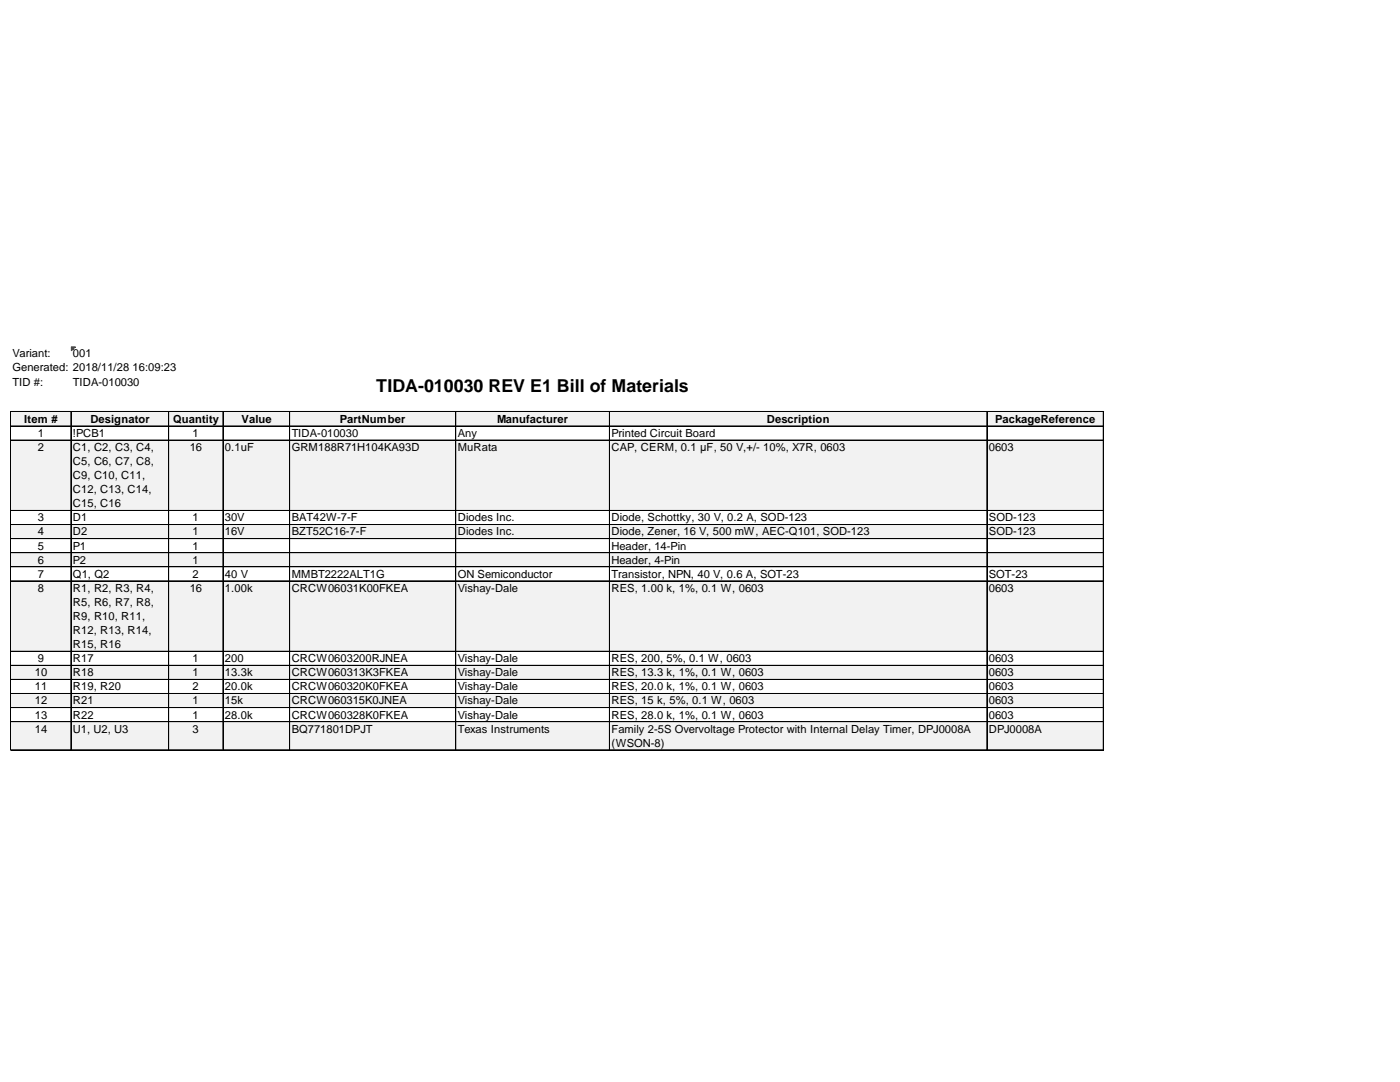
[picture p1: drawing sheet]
<svg xmlns="http://www.w3.org/2000/svg" width="279mm" height="216mm" viewBox="0 0 279 216" stroke-linecap="round" stroke-linejoin="round" font-family="sans-serif">
<defs><g id="words">
<text font-size="3.6" x="75.1" y="78.3">TIDA-010030 REV E1 Bill of Materials</text>
<g font-size="2.2">
<text x="2.5" y="71.3">Variant:</text>
<text x="14.6" y="71.3">001</text>
<text x="2.5" y="74.1">Generated: 2018/11/28 16:09:23</text>
<text x="2.5" y="76.9">TID #:</text>
<text x="14.6" y="76.9">TIDA-010030</text>
<text x="4.8" y="84.4">Item #</text>
<text x="7.5" y="87.2">1</text>
<text x="7.5" y="90">2</text>
<text x="14.6" y="87.2">!PCB1</text>
<text x="14.6" y="90">C1, C2, C3, C4,</text>
<text x="18" y="84.4">Designator</text>
<text x="34.6" y="84.4">Quantity</text>
<text x="37.9" y="90">16</text>
<text x="38.5" y="87.2">1</text>
<text x="44.9" y="90">0.1uF</text>
<text x="48.2" y="84.4">Value</text>
<text x="58.2" y="87.2">TIDA-010030</text>
<text x="58.2" y="90">GRM188R71H104KA93D</text>
<text x="67.8" y="84.4">PartNumber</text>
<text x="91.4" y="87.2">Any</text>
<text x="91.4" y="90">MuRata</text>
<text x="99.2" y="84.4">Manufacturer</text>
<text x="122" y="87.2">Printed Circuit Board</text>
<text x="122" y="90">CAP, CERM, 0.1 µF, 50 V,+/- 10%, X7R, 0603</text>
<text x="153" y="84.4">Description</text>
<text x="197.4" y="90">0603</text>
<text x="198.6" y="84.4">PackageReference</text>
<text x="14.6" y="92.8">C5, C6, C7, C8,</text>
<text x="14.6" y="95.6">C9, C10, C11,</text>
<text x="14.6" y="98.4">C12, C13, C14,</text>
<text x="14.6" y="101.2">C15, C16</text>
<text x="7.5" y="104">3</text>
<text x="7.5" y="106.8">4</text>
<text x="14.6" y="104">D1</text>
<text x="14.6" y="106.8">D2</text>
<text x="38.5" y="104">1</text>
<text x="38.5" y="106.8">1</text>
<text x="44.9" y="104">30V</text>
<text x="44.9" y="106.8">16V</text>
<text x="58.2" y="104">BAT42W-7-F</text>
<text x="58.2" y="106.8">BZT52C16-7-F</text>
<text x="91.4" y="104">Diodes Inc.</text>
<text x="91.4" y="106.8">Diodes Inc.</text>
<text x="122" y="104">Diode, Schottky, 30 V, 0.2 A, SOD-123</text>
<text x="122" y="106.8">Diode, Zener, 16 V, 500 mW, AEC-Q101, SOD-123</text>
<text x="197.4" y="104">SOD-123</text>
<text x="197.4" y="106.8">SOD-123</text>
<text x="7.5" y="109.7">5</text>
<text x="7.5" y="112.5">6</text>
<text x="14.6" y="109.7">P1</text>
<text x="14.6" y="112.5">P2</text>
<text x="38.5" y="109.7">1</text>
<text x="38.5" y="112.5">1</text>
<text x="122" y="109.7">Header, 14-Pin</text>
<text x="122" y="112.5">Header, 4-Pin</text>
<text x="7.5" y="115.3">7</text>
<text x="7.5" y="118.1">8</text>
<text x="14.6" y="115.3">Q1, Q2</text>
<text x="14.6" y="118.1">R1, R2, R3, R4,</text>
<text x="37.9" y="118.1">16</text>
<text x="38.5" y="115.3">2</text>
<text x="44.9" y="115.3">40 V</text>
<text x="44.9" y="118.1">1.00k</text>
<text x="58.2" y="115.3">MMBT2222ALT1G</text>
<text x="58.2" y="118.1">CRCW06031K00FKEA</text>
<text x="91.4" y="115.3">ON Semiconductor</text>
<text x="91.4" y="118.1">Vishay-Dale</text>
<text x="122" y="115.3">Transistor, NPN, 40 V, 0.6 A, SOT-23</text>
<text x="122" y="118.1">RES, 1.00 k, 1%, 0.1 W, 0603</text>
<text x="197.4" y="115.3">SOT-23</text>
<text x="197.4" y="118.1">0603</text>
<text x="14.6" y="120.9">R5, R6, R7, R8,</text>
<text x="14.6" y="123.7">R9, R10, R11,</text>
<text x="14.6" y="126.5">R12, R13, R14,</text>
<text x="14.6" y="129.3">R15, R16</text>
<text x="6.9" y="134.9">10</text>
<text x="6.9" y="137.8">11</text>
<text x="7.5" y="132.1">9</text>
<text x="14.6" y="132.1">R17</text>
<text x="14.6" y="134.9">R18</text>
<text x="14.6" y="137.8">R19, R20</text>
<text x="38.5" y="132.1">1</text>
<text x="38.5" y="134.9">1</text>
<text x="38.5" y="137.8">2</text>
<text x="44.9" y="132.1">200</text>
<text x="44.9" y="134.9">13.3k</text>
<text x="44.9" y="137.8">20.0k</text>
<text x="58.2" y="132.1">CRCW0603200RJNEA</text>
<text x="58.2" y="134.9">CRCW060313K3FKEA</text>
<text x="58.2" y="137.8">CRCW060320K0FKEA</text>
<text x="91.4" y="132.1">Vishay-Dale</text>
<text x="91.4" y="134.9">Vishay-Dale</text>
<text x="91.4" y="137.8">Vishay-Dale</text>
<text x="122" y="132.1">RES, 200, 5%, 0.1 W, 0603</text>
<text x="122" y="134.9">RES, 13.3 k, 1%, 0.1 W, 0603</text>
<text x="122" y="137.8">RES, 20.0 k, 1%, 0.1 W, 0603</text>
<text x="197.4" y="132.1">0603</text>
<text x="197.4" y="134.9">0603</text>
<text x="197.4" y="137.8">0603</text>
<text x="6.9" y="140.6">12</text>
<text x="6.9" y="143.4">13</text>
<text x="14.6" y="140.6">R21</text>
<text x="14.6" y="143.4">R22</text>
<text x="38.5" y="140.6">1</text>
<text x="38.5" y="143.4">1</text>
<text x="44.9" y="140.6">15k</text>
<text x="44.9" y="143.4">28.0k</text>
<text x="58.2" y="140.6">CRCW060315K0JNEA</text>
<text x="58.2" y="143.4">CRCW060328K0FKEA</text>
<text x="91.4" y="140.6">Vishay-Dale</text>
<text x="91.4" y="143.4">Vishay-Dale</text>
<text x="122" y="140.6">RES, 15 k, 5%, 0.1 W, 0603</text>
<text x="122" y="143.4">RES, 28.0 k, 1%, 0.1 W, 0603</text>
<text x="197.4" y="140.6">0603</text>
<text x="197.4" y="143.4">0603</text>
<text x="6.9" y="146.2">14</text>
<text x="14.6" y="146.2">U1, U2, U3</text>
<text x="38.5" y="146.2">3</text>
<text x="58.2" y="146.2">BQ771801DPJT</text>
<text x="91.4" y="146.2">Texas Instruments</text>
<text x="122" y="146.2">Family 2-5S Overvoltage Protector with Internal Delay Timer, DPJ0008A</text>
<text x="122" y="149">(WSON-8)</text>
<text x="197.4" y="146.2">DPJ0008A</text>
</g>
</g></defs>
<path d="M14.2 69.2h.9" fill="none" stroke="#008000" stroke-width=".2"/>
<path d="M14.2 69.2l.9 .1z" fill="#008000"/>
<path d="M14.2 69.3h.8" fill="none" stroke="#008000" stroke-width=".2"/>
<path d="M14.2 69.3l.8 .1z" fill="#008000"/>
<path d="M14.2 69.4h.7" fill="none" stroke="#008000" stroke-width=".2"/>
<path d="M14.2 69.4l.7 .1z" fill="#008000"/>
<path d="M14.2 69.5h.6" fill="none" stroke="#008000" stroke-width=".2"/>
<path d="M14.2 69.5h.6z" fill="#008000"/>
<path d="M14.2 69.5h.5" fill="none" stroke="#008000" stroke-width=".2"/>
<path d="M14.2 69.5l.5 .1z" fill="#008000"/>
<path d="M14.2 69.6h.4" fill="none" stroke="#008000" stroke-width=".2"/>
<path d="M14.2 69.6l.4 .1z" fill="#008000"/>
<path d="M14.2 69.7h.4" fill="none" stroke="#008000" stroke-width=".2"/>
<path d="M14.2 69.7l.4 .1z" fill="#008000"/>
<path d="M14.2 69.8h.3" fill="none" stroke="#008000" stroke-width=".2"/>
<path d="M14.2 69.8l.3 .1z" fill="#008000"/>
<path d="M14.2 69.9h.2" fill="none" stroke="#008000" stroke-width=".2"/>
<path d="M14.2 69.9l.2 .1z" fill="#008000"/>
<path d="M14.2 70h.1" fill="none" stroke="#008000" stroke-width=".2"/>
<path d="M14.2 70h.1z" fill="#008000"/>
<g fill="#f2f2f2">
<path d="M2.1 82.1h218.2v3h-218.2z"/>
<path d="M2.1 87.8h218.2v14.1h-218.2z"/>
<path d="M2.1 104.7h218.2v2.9h-218.2z"/>
<path d="M2.1 110.3h218.2v2.9h-218.2z"/>
<path d="M2.1 115.9h218.2v14.1h-218.2z"/>
<path d="M2.1 132.8h218.2v2.8h-218.2z"/>
<path d="M2.1 138.4h218.2v2.9h-218.2z"/>
<path d="M2.1 144h218.2v5.7h-218.2z"/>
</g>
<g fill="none" stroke="#000" stroke-width=".2">
<path d="M2.1 82.1v67.6M2.2 82.1h218.1M2.2 85h218.1M2.2 87.8h218.1M14.1 82.2v67.5M14.2 82.2v67.5M33.7 82.2v67.5M44.5 82.2v67.5M57.8 82.2v67.5M91 82.2v67.5M121.6 82.2v67.5M121.7 82.2v67.5"/>
<path d="M196.9 82.2v67.5M197 82.2v67.5M220.2 82.2v67.5M2.2 101.9h218.1M2.2 104.7h218.1M2.2 107.5h218.1M2.2 110.3h218.1M2.2 113.1h218.1M2.2 115.9h218.1M2.2 129.9h218.1M2.2 132.8h218.1M2.2 135.6h218.1"/>
<path d="M2.2 138.4h218.1M2.2 141.2h218.1M2.2 144h218.1M2.2 149.6h218.1M2.2 149.7h218.1"/>
</g>
<use href="#words"/>
</svg>
